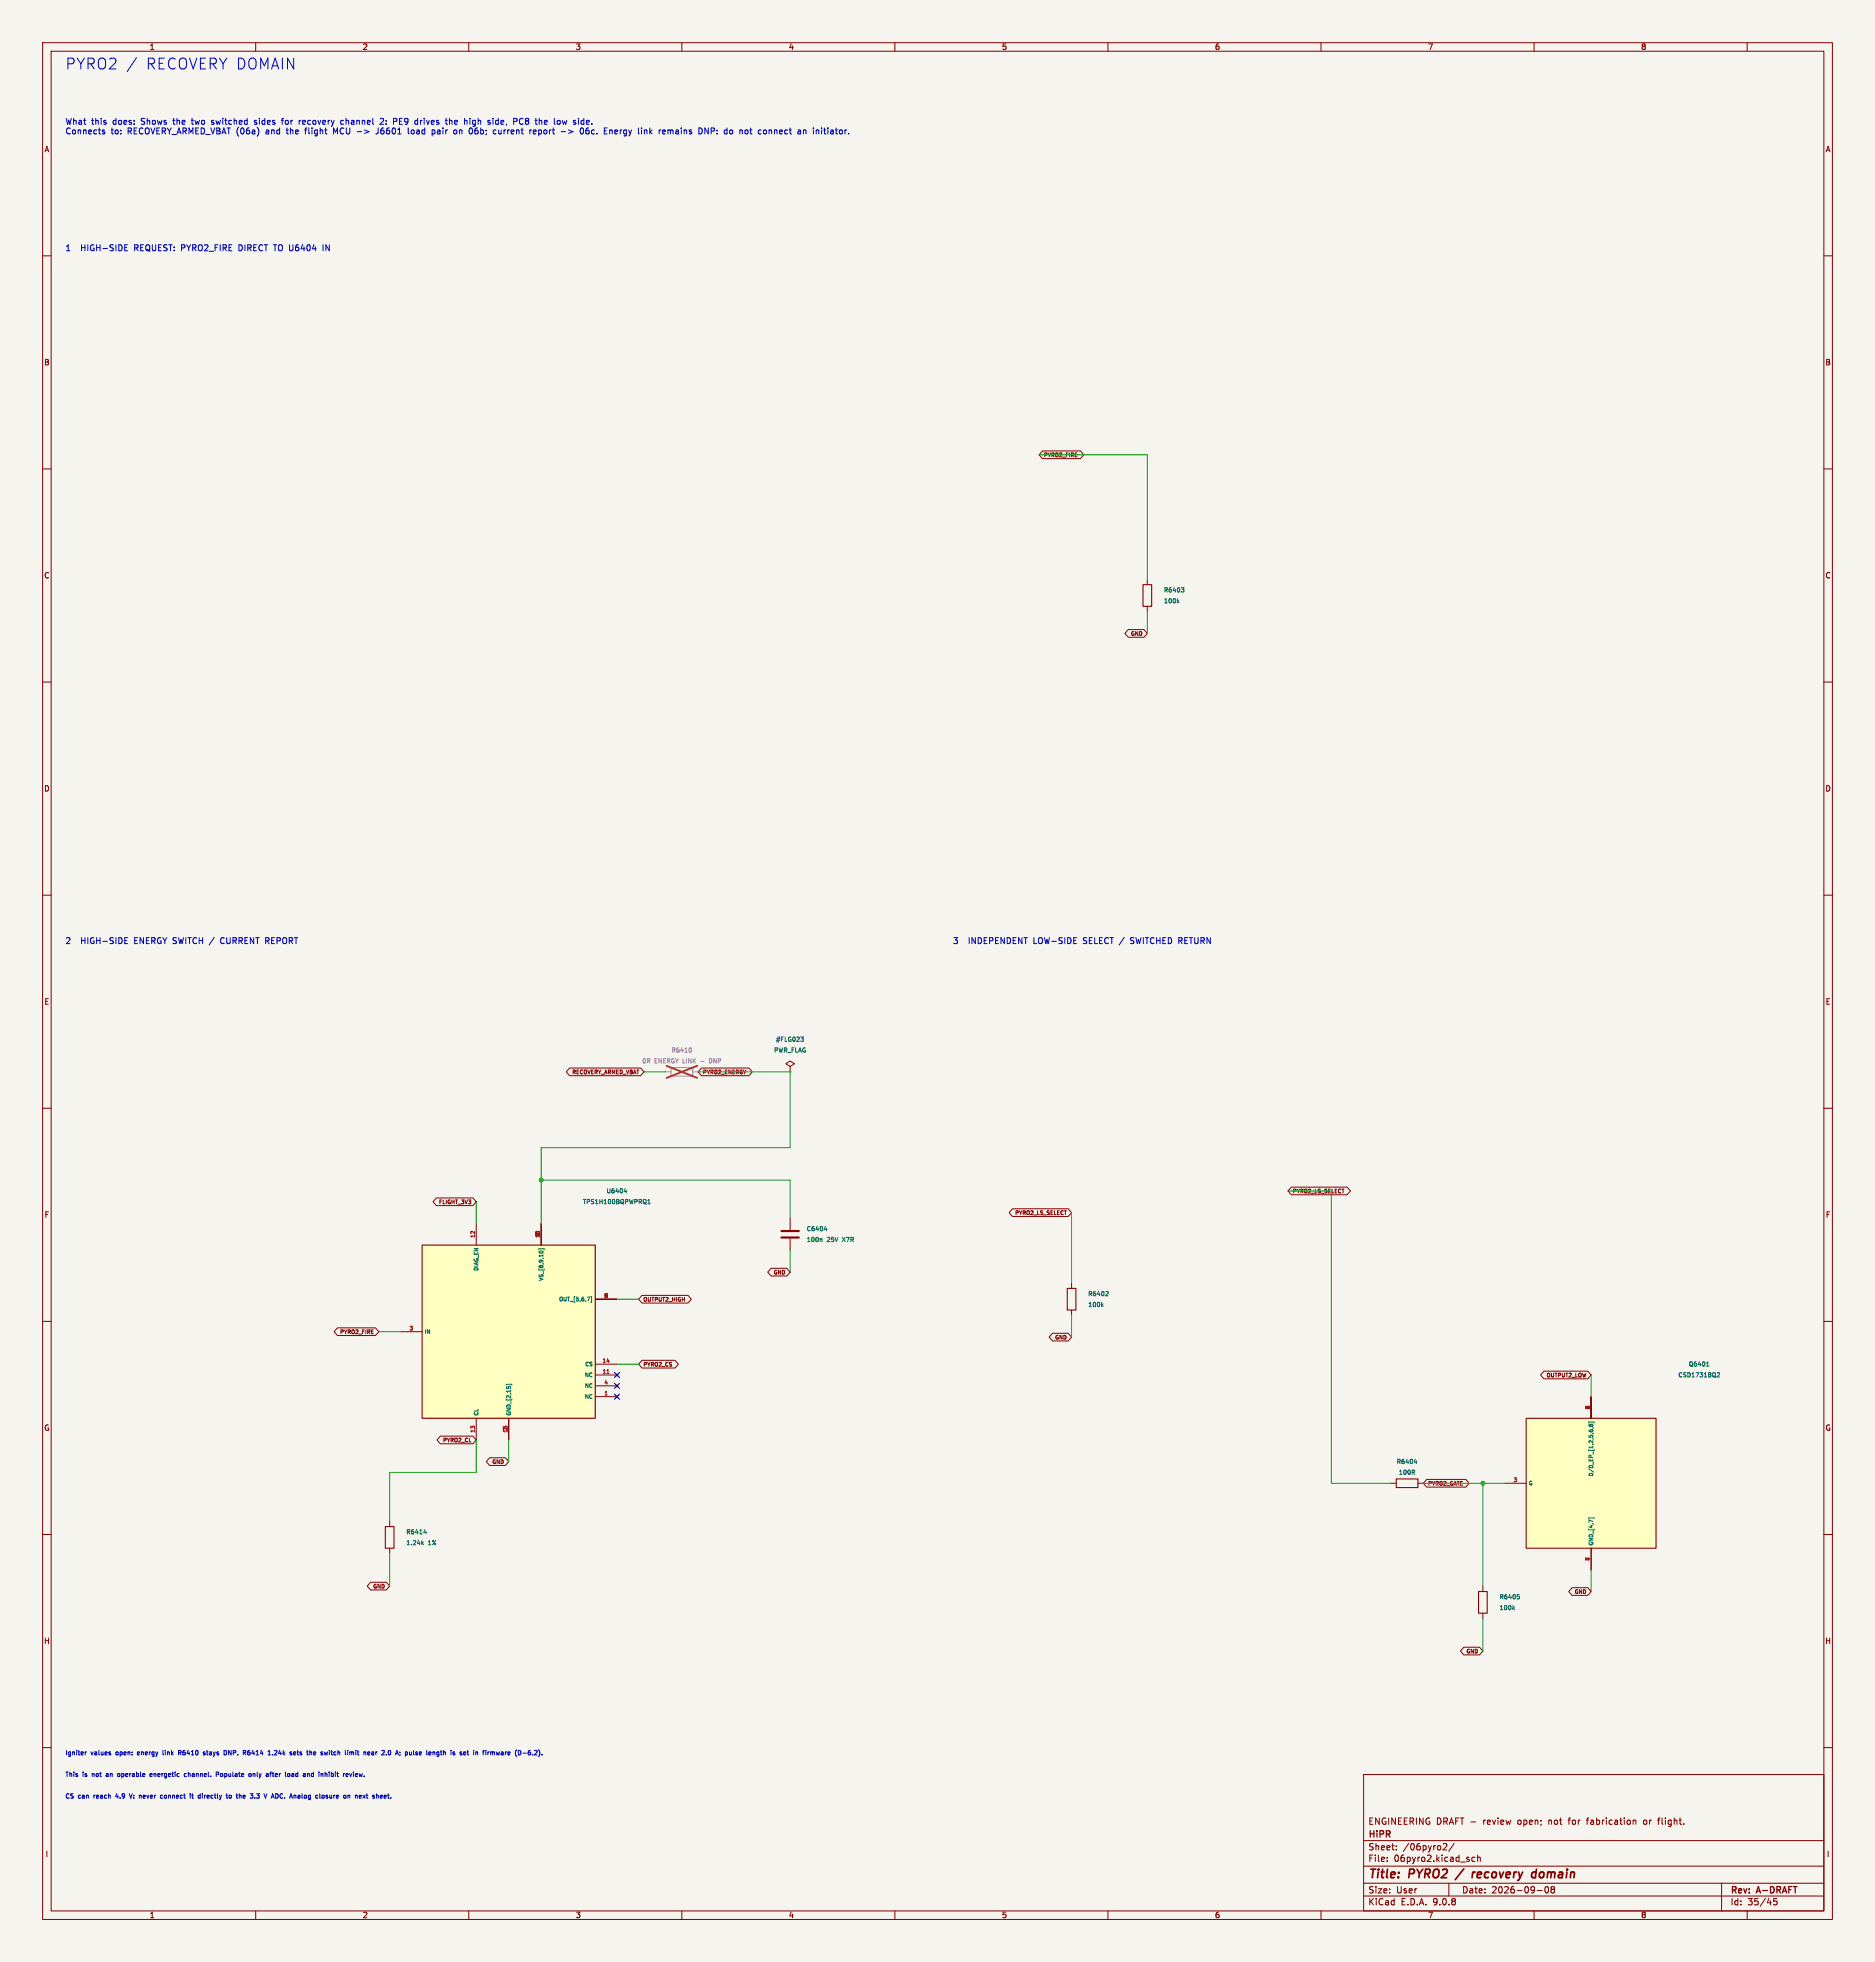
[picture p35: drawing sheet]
<svg xmlns="http://www.w3.org/2000/svg" width="440mm" height="460mm" viewBox="0 0 440 460" stroke-linecap="round" stroke-linejoin="round" font-family="sans-serif">
<defs><g id="words">
<g font-size="3.5" fill="#0000c2">
<text x="15.2" y="16.5">PYRO2 /</text>
<text x="34" y="16.5">RECOVERY DOMAIN</text>
</g>
<g font-size="2.8" fill="#840000">
<text x="321" y="441.2">Title:</text>
<text x="330.7" y="441.2">PYRO2</text>
<text x="347.1" y="441.2">recovery</text>
<text x="361.9" y="441.2">domain</text>
</g>
<g font-size="2.1" fill="#840000">
<text x="321" y="431.5">HiPR</text>
<text x="321" y="428.3">ENGINEERING DRAFT -</text>
<text x="348.2" y="428.3">review</text>
<text x="356.4" y="428.3">open;</text>
<text x="363.8" y="428.3">not</text>
<text x="368.7" y="428.3">for</text>
<text x="373.1" y="428.3">fabrication</text>
<text x="386.5" y="428.3">or</text>
<text x="390.1" y="428.3">flight.</text>
<text x="321" y="437">File:</text>
<text x="321" y="434.3">Sheet:</text>
<text x="327.1" y="437">06pyro2.kicad_sch</text>
<text x="329.2" y="434.3">/06pyro2/</text>
<text x="321" y="447.2">KiCad</text>
<text x="321" y="444.4">Size:</text>
<text x="327.7" y="444.4">User</text>
<text x="328.7" y="447.2">E.D.A.</text>
<text x="336.3" y="447.2">9.0.8</text>
<text x="343" y="444.4">Date:</text>
<text x="350" y="444.4">2026-09-08</text>
<text x="406" y="444.6">Rev:</text>
<text x="406" y="447.2">Id:</text>
<text x="410.1" y="447.2">35/45</text>
<text x="412.4" y="444.6">A-DRAFT</text>
</g>
<g font-size="1.9" fill="#0000c2">
<text x="15.2" y="29.6">What</text>
<text x="21.4" y="29.6">this</text>
<text x="26.5" y="29.6">does:</text>
<text x="33.3" y="29.6">Shows</text>
<text x="41" y="29.6">the</text>
<text x="45.5" y="29.6">two</text>
<text x="50.3" y="29.6">switched</text>
<text x="60.5" y="29.6">sides</text>
<text x="67.2" y="29.6">for</text>
<text x="71.4" y="29.6">recovery</text>
<text x="81.3" y="29.6">channel</text>
<text x="90.8" y="29.6">2:</text>
<text x="94" y="29.6">PE9</text>
<text x="99.3" y="29.6">drives</text>
<text x="106.7" y="29.6">the</text>
<text x="111.2" y="29.6">high</text>
<text x="116.9" y="29.6">side,</text>
<text x="123.1" y="29.6">PC8</text>
<text x="128.5" y="29.6">the</text>
<text x="133" y="29.6">low</text>
<text x="137.7" y="29.6">side.</text>
<text x="15.2" y="31.8">Connects</text>
<text x="26" y="31.8">to:</text>
<text x="30" y="31.8">RECOVERY_ARMED_VBAT (06a)</text>
<text x="62.7" y="31.8">and</text>
<text x="67.8" y="31.8">the</text>
<text x="72.3" y="31.8">flight</text>
<text x="79.1" y="31.8">MCU -&gt;</text>
<text x="89.5" y="31.8">J6601</text>
<text x="97.1" y="31.8">load</text>
<text x="102.9" y="31.8">pair</text>
<text x="108.2" y="31.8">on</text>
<text x="112" y="31.8">06b;</text>
<text x="117.9" y="31.8">current</text>
<text x="126.6" y="31.8">report</text>
<text x="134.1" y="31.8">-&gt;</text>
<text x="138.8" y="31.8">06c.</text>
<text x="144.6" y="31.8">Energy</text>
<text x="152.7" y="31.8">link</text>
<text x="157.8" y="31.8">remains</text>
<text x="167.3" y="31.8">DNP:</text>
<text x="173.5" y="31.8">do</text>
<text x="177.3" y="31.8">not</text>
<text x="181.8" y="31.8">connect</text>
<text x="191.3" y="31.8">an</text>
<text x="195" y="31.8">initiator.</text>
<text x="15.2" y="59.1">1</text>
<text x="19.1" y="59.1">HIGH-SIDE</text>
<text x="31.7" y="59.1">REQUEST: PYRO2_FIRE</text>
<text x="56.5" y="59.1">DIRECT TO U6404</text>
<text x="76.8" y="59.1">IN</text>
<text x="15.2" y="221.7">2</text>
<text x="19.1" y="221.7">HIGH-SIDE</text>
<text x="31.7" y="221.7">ENERGY SWITCH /</text>
<text x="52.4" y="221.7">CURRENT REPORT</text>
<text x="223.5" y="221.7">3</text>
<text x="227.3" y="221.7">INDEPENDENT</text>
<text x="242.7" y="221.7">LOW-SIDE</text>
<text x="254.6" y="221.7">SELECT /</text>
<text x="266" y="221.7">SWITCHED RETURN</text>
</g>
<g font-size="1.8" fill="#840000">
<text x="35" y="11.9">1</text>
<text x="85" y="11.9">2</text>
<text x="135" y="11.9">3</text>
<text x="185" y="11.9">4</text>
<text x="235" y="11.9">5</text>
<text x="285" y="11.9">6</text>
<text x="335" y="11.9">7</text>
<text x="385" y="11.9">8</text>
<text x="10.3" y="35.9">A</text>
<text x="428.3" y="35.9">A</text>
<text x="10.3" y="85.9">B</text>
<text x="428.3" y="85.9">B</text>
<text x="10.3" y="135.9">C</text>
<text x="428.3" y="135.9">C</text>
<text x="10.3" y="185.9">D</text>
<text x="428.3" y="185.9">D</text>
<text x="10.3" y="235.9">E</text>
<text x="428.3" y="235.9">E</text>
<text x="10.3" y="285.9">F</text>
<text x="428.3" y="285.9">F</text>
<text x="10.3" y="335.9">G</text>
<text x="428.3" y="335.9">G</text>
<text x="10.2" y="385.9">H</text>
<text x="428.2" y="385.9">H</text>
<text x="10.6" y="435.9">I</text>
<text x="428.6" y="435.9">I</text>
<text x="35" y="450.2">1</text>
<text x="85" y="450.2">2</text>
<text x="135" y="450.2">3</text>
<text x="185" y="450.2">4</text>
<text x="235" y="450.2">5</text>
<text x="285" y="450.2">6</text>
<text x="335" y="450.2">7</text>
<text x="385" y="450.2">8</text>
</g>
<g font-size="1.5" fill="#0000c2">
<text x="15.2" y="412">Igniter</text>
<text x="21.3" y="412">values</text>
<text x="27.4" y="412">open:</text>
<text x="32.7" y="412">energy</text>
<text x="38.9" y="412">link</text>
<text x="42.8" y="412">R6410</text>
<text x="48.9" y="412">stays</text>
<text x="54" y="412">DNP.</text>
<text x="58.7" y="412">R6414</text>
<text x="64.8" y="412">1.24k</text>
<text x="70.2" y="412">sets</text>
<text x="74.5" y="412">the</text>
<text x="78" y="412">switch</text>
<text x="83.9" y="412">limit</text>
<text x="88.5" y="412">near</text>
<text x="93" y="412">2.0</text>
<text x="96.5" y="412">A;</text>
<text x="99" y="412">pulse</text>
<text x="104.2" y="412">length</text>
<text x="110.2" y="412">is</text>
<text x="112.6" y="412">set</text>
<text x="116" y="412">in</text>
<text x="118.5" y="412">firmware</text>
<text x="126.3" y="412">(D-6.2).</text>
<text x="15.2" y="417.1">This</text>
<text x="19.4" y="417.1">is</text>
<text x="21.8" y="417.1">not</text>
<text x="25.3" y="417.1">an</text>
<text x="28.3" y="417.1">operable</text>
<text x="36.1" y="417.1">energetic</text>
<text x="44.4" y="417.1">channel.</text>
<text x="52.1" y="417.1">Populate</text>
<text x="60.1" y="417.1">only</text>
<text x="64.4" y="417.1">after</text>
<text x="69.1" y="417.1">load</text>
<text x="73.6" y="417.1">and</text>
<text x="77.5" y="417.1">inhibit</text>
<text x="83.5" y="417.1">review.</text>
<text x="15.2" y="422.2">CS</text>
<text x="18.3" y="422.2">can</text>
<text x="22.2" y="422.2">reach</text>
<text x="27.6" y="422.2">4.9</text>
<text x="31.1" y="422.2">V:</text>
<text x="33.6" y="422.2">never</text>
<text x="38.8" y="422.2">connect</text>
<text x="46" y="422.2">it</text>
<text x="48.2" y="422.2">directly</text>
<text x="55.1" y="422.2">to</text>
<text x="57.7" y="422.2">the</text>
<text x="61.2" y="422.2">3.3</text>
<text x="64.7" y="422.2">V ADC.</text>
<text x="71.2" y="422.2">Analog</text>
<text x="77.5" y="422.2">closure</text>
<text x="84.3" y="422.2">on</text>
<text x="87.2" y="422.2">next</text>
<text x="91.6" y="422.2">sheet.</text>
</g>
<g font-size="1.4" fill="#006464">
<text x="273" y="141.7">100k</text>
<text x="273" y="139.2">R6403</text>
<text x="182" y="244.6">#FLG023</text>
<text x="181.5" y="247.1">PWR_FLAG</text>
<text x="142.2" y="280.2">U6404</text>
<text x="136.6" y="282.7">TPS1H100BQPWPRQ1</text>
<text x="189.2" y="291.6">100n</text>
<text x="189.2" y="289">C6404</text>
<text x="194" y="291.6">25V</text>
<text x="197.9" y="291.6">X7R</text>
<text x="255.2" y="304.3">R6402</text>
<text x="255.2" y="306.8">100k</text>
<text x="393.7" y="323.3">CSD17318Q2</text>
<text x="396.2" y="320.8">Q6401</text>
<text x="327.6" y="343.7">R6404</text>
<text x="328.1" y="346.2">100R</text>
<text x="95.2" y="362.7">1.24k</text>
<text x="95.2" y="360.2">R6414</text>
<text x="100.4" y="362.7">1%</text>
<text x="351.8" y="377.9">100k</text>
<text x="351.8" y="375.4">R6405</text>
</g>
<g font-size="1.4" fill="#939391">
<text x="150.6" y="249.7">0R</text>
<text x="153.6" y="249.7">ENERGY LINK</text>
<text x="157.4" y="247.1">R6410</text>
<text x="164.8" y="249.7">-</text>
<text x="167.1" y="249.7">DNP</text>
</g>
<g font-size="1.3" fill="#840000">
<text x="244.9" y="107.4">PYRO2_FIRE</text>
<text x="265.2" y="149.4">GND</text>
<text x="134.1" y="252.2">RECOVERY_ARMED_VBAT</text>
<text x="164.8" y="252.2">PYRO2_ENERGY</text>
<text x="303.3" y="280.2">PYRO2_LS_SELECT</text>
<text x="102.8" y="282.7">FLIGHT_3V3</text>
<text x="238" y="285.2">PYRO2_LS_SELECT</text>
<text x="181.4" y="299.2">GND</text>
<text x="150.9" y="305.6">OUTPUT2_HIGH</text>
<text x="79.6" y="313.2">PYRO2_FIRE</text>
<text x="247.4" y="314.5">GND</text>
<text x="150.9" y="320.8">PYRO2_CS</text>
<text x="362.7" y="323.3">OUTPUT2_LOW</text>
<text x="103.8" y="338.6">PYRO2_CL</text>
<text x="115.3" y="343.7">GND</text>
<text x="335" y="348.7">PYRO2_GATE</text>
<text x="87.4" y="372.9">GND</text>
<text x="369.3" y="374.1">GND</text>
<text x="343.9" y="388.1">GND</text>
</g>
<g font-size="1.3" fill="#a90000">
<text x="111.5" y="290.6" transform="rotate(-90 111.5 290.6)">12</text>
<text x="126.7" y="290.6" transform="rotate(-90 126.7 290.6)">10</text>
<text x="126.7" y="290.1" transform="rotate(-90 126.7 290.1)">9</text>
<text x="141.7" y="304.6">7</text>
<text x="96" y="312.2">3</text>
<text x="141.2" y="319.8">14</text>
<text x="141.2" y="322.3">11</text>
<text x="141.7" y="324.9">4</text>
<text x="141.7" y="327.4">1</text>
<text x="119.1" y="335.9" transform="rotate(-90 119.1 335.9)">2</text>
<text x="373.1" y="330.8" transform="rotate(-90 373.1 330.8)">1</text>
<text x="111.5" y="336.3" transform="rotate(-90 111.5 336.3)">13</text>
<text x="119.1" y="336.3" transform="rotate(-90 119.1 336.3)">15</text>
<text x="355" y="347.7">3</text>
<text x="373.1" y="366.3" transform="rotate(-90 373.1 366.3)">7</text>
</g>
<g font-size="1.3" fill="#006464">
<text x="112.4" y="298.3" transform="rotate(-90 112.4 298.3)">DIAG_EN</text>
<text x="127.7" y="300.7" transform="rotate(-90 127.7 300.7)">VS_[8,9,10]</text>
<text x="131" y="305.5">OUT_[5,6,7]</text>
<text x="99.6" y="313.1">IN</text>
<text x="137.1" y="323.3">NC</text>
<text x="137.2" y="320.7">CS</text>
<text x="137.1" y="325.8">NC</text>
<text x="137.1" y="328.4">NC</text>
<text x="112.4" y="332.3" transform="rotate(-90 112.4 332.3)">CL</text>
<text x="120.1" y="332.3" transform="rotate(-90 120.1 332.3)">GND_[2,15]</text>
<text x="374.1" y="346.6" transform="rotate(-90 374.1 346.6)">D/D_EP_[1,2,5,6,8]</text>
<text x="358.6" y="348.7">G</text>
<text x="374.1" y="362.7" transform="rotate(-90 374.1 362.7)">GND_[4,7]</text>
</g>
</g></defs>
<path d="M0 0h440v460.3h-440z" fill="#f5f4ef" stroke="#f5f4ef" stroke-width=".23"/>
<g fill="none" stroke="#840000" stroke-width=".23">
<path d="M10 10h420v440.3h-420zM12 12h416v436.3h-416zM60 10v2M110 10v2M160 10v2M210 10v2M260 10v2M310 10v2M360 10v2M410 10v2M10 60h2M428 60h2"/>
<path d="M10 110h2M428 110h2M10 160h2M428 160h2M10 210h2M428 210h2M10 260h2M428 260h2M10 310h2M428 310h2M10 360h2M428 360h2"/>
<path d="M10 410h2M320 416.3h108v32h-108zM428 410h2M320 437.8h108M320 431.8h108M325.5 436.6v.1M325.5 435.8v.1M327.7 433.9v.1M327.7 433.1v.1M338.7 432.7l.5-.2 .3 .5-.9 1h.9M341.2 432.5l-1.2 1.9M346.1 435.8l-.4-.1-.3 .3 .1 .7h.6"/>
<path d="M346.7 435.9l.6-.1 .1 .9M346.7 435.2v1.5M372.2 427h.6M383.3 427.1h.5l.1 .9M386 427l-.3 .3v.4l.3 .3M389 427h.5M389.5 426.5l-.3 .2v1.3M60 448.3v2M110 448.3v2M160 448.3v2M210 448.3v2M260 448.3v2"/>
<path d="M310 448.3v2M320 444.8h108M320 441.8h108M340 441.8v3M360 448.3v2M360.7 443.6h1.2M362.7 442.8l.2-.2a.8 .8 0 0 1 .5 .8 .8 .8 0 0 1-.5 .7l-.4-.5zM364.2 443.3l-.2-.3 .2-.4 .5 .1 .1 .2-.3 .4M364.2 443.3l-.2 .3v.4l.2 .1h.5l.1-.3-.1-.4-.2-.1M364.2 443.3h.3M404 441.8v6.5M410 448.3v2"/>
<path d="M417 445.4h-.8v.7l.2-.1 .5 .1 .1 .2v.5l-.3 .1-.5-.1"/>
</g>
<path d="M343.5 438.4l-2 2.6M345.6 439.2l-.2 1.3M346.2 439.2l-.4 .1-.2 .3M359.9 439.2l.6 .1M360.5 438.5l-.2 2M360.3 440.4l-.6 .1" fill="none" stroke="#840000" stroke-width=".4"/>
<path d="M358.1 332.8h30.5v30.4h-30.5z" fill="#ffffc2"/>
<path d="M268.2 137.2h2.1v5.1h-2.1zM250.4 302.3h2.1v5.1h-2.1zM358.1 332.8h30.5v30.4h-30.5zM327.7 347h5v2h-5zM347 373.4h2v5.1h-2z" fill="none" stroke="#840000" stroke-width=".25"/>
<g fill="none" stroke="#840000" stroke-width=".23">
<path d="M269.2 135.9v1.3M269.2 142.3v1.2M185.4 250.2l1-.6-1-.7-1 .7 1 .6v1.3M185.4 251.5h.1M185.4 285.8v2.8M185.4 290.6v2.8M251.5 301v1.3M251.5 307.4v1.2M373.4 327.7v5.1M326.4 348h1.3M332.7 348h1.3M353.1 348h5"/>
<path d="M348 372.1v1.3M348 378.5v1.2M373.4 363.2v5.1"/>
</g>
<g fill="none" stroke="#006464" stroke-width=".23">
<path d="M277.2 137.9h.6l-.3 .4 .3 .1v.3l-.5 .2M276.4 141.1l.3 .4M276.7 140.8l-.4 .4M187.9 243.3h.6l-.3 .4 .3 .1v.3l-.4 .2M192.6 290.6l.3 .2v.5M193.4 288.4h.7M193.9 288.1v.7M258.6 306.2l.3 .4M258.9 305.9l-.4 .4M259.6 303h.4l.1 .3-.7 .7h.7M400.6 319.7l.2-.2v1M372.8 333.8v-.2h1.3v.2"/>
<path d="M373.3 334.3l-.2-.2-.2 .2 .2 .4 .2-.2M373.3 334.3l.1-.2 .4 .2-.2 .4-.3-.2M373.3 334.3v.2M373.7 335h.1M373.8 335l.1 .1M400.5 320.5h.6M402.9 322.1l.4-.1 .2 .3-.6 .8h.6M331.6 345.4l.4 .5M331.9 343h.6M331.9 345v.3M332.4 342.7v.7M372.8 356.3v-.2h1.3v.2"/>
<path d="M355.1 377.3l.3 .4M355.4 377l-.4 .4M356 374.1h.5M356.1 374.5l.5 .2-.1 .3-.4 .1"/>
</g>
<path d="M157.5 250.5h5.1v2h-5.1z" fill="none" stroke="#9c9b98" stroke-width=".25"/>
<path d="M156.2 251.5h1.3M162.6 251.5h1.2" fill="none" stroke="#9c9b98" stroke-width=".23"/>
<path d="M162 245.8a.64 .64 0 0 1 0 1.1M166.9 248.4h-.4v1h.4" fill="none" stroke="#939391" stroke-width=".23"/>
<path d="M156.4 250.1l7.2 2.8M163.6 250.1l-7.2 2.8" fill="none" stroke="#e12e31" stroke-width=".46"/>
<path d="M183.4 288.8h4.1M183.4 290.3h4.1" fill="none" stroke="#840000" stroke-width=".51"/>
<path d="M99.1 292.1h40.6v40.7h-40.6z" fill="#ffffc2"/>
<path d="M99.1 292.1h40.6v40.7h-40.6zM90.4 358.2h2.1v5h-2.1z" fill="none" stroke="#840000" stroke-width=".25"/>
<g fill="none" stroke="#840000" stroke-width=".23">
<path d="M244.6 105.8h8.9l.8 .9-.8 .9h-8.9l-.8-.9zM264.8 147.7h3.7l.7 .9-.7 .9h-3.7l-.8-.9zM133.7 250.6h16.6l.8 .9-.8 .9h-16.6l-.8-.9zM164.6 250.6h11.2l.8 .9-.8 .9h-11.2l-.8-.9zM303 278.5h13.1l.8 .9-.8 .9h-13.1l-.7-.9zM102.4 281.1h8.6l.8 .9-.8 .9h-8.6l-.8-.9zM111.8 287v5.1M127 287v5.1M180.9 297.6h3.7l.8 .9-.8 .9h-3.7l-.7-.9zM237.6 283.6h13.1l.8 .9-.8 .9h-13.1l-.8-.9zM79.2 311.5h8.9l.8 .9-.8 .9h-8.9l-.8-.9zM94 312.4h5.1"/>
<path d="M139.7 304.8h5.1M150.6 319.2h7.8l.8 .9-.8 .9h-7.8l-.7-.9zM150.6 303.9h10.9l.7 .9-.7 .9h-10.9l-.7-.9zM247 312.8h3.7l.8 .9-.8 .9h-3.7l-.8-.9zM103.3 336.9h7.7l.8 .9-.8 .9h-7.7l-.7-.9zM111.8 332.8v5M119.4 332.8v5M139.7 320.1h5.1M139.7 322.6h5.1M139.7 325.1h5.1M139.7 327.7h5.1M144.4 322.2l.8 .8"/>
<path d="M144.4 324.8l.8 .7M144.4 327.3l.8 .8M145.2 322.2l-.8 .8M145.2 324.8l-.8 .7M145.2 327.3l-.8 .8M362.3 321.7h10.3l.8 .9-.8 .9h-10.3l-.8-.9zM91.4 356.9v1.3M114.9 342h3.7l.8 .9-.8 .9h-3.7l-.8-.9zM334.8 347.1h9.2l.8 .9-.8 .9h-9.2l-.8-.9zM87 371.2h3.7l.7 .9-.7 .9h-3.7l-.8-.9zM91.4 363.2v1.3M368.9 372.5h3.7l.8 .9-.8 .9h-3.7l-.8-.9z"/>
<path d="M343.5 386.5h3.7l.8 .9-.8 .9h-3.7l-.8-.9z"/>
</g>
<g fill="none" stroke="#006464" stroke-width=".23">
<path d="M146.5 279.5h.6M147 279.2v.7M126.4 293.2v-.2h1.3v.2M126.5 293.8a.48 .48 0 0 1 .5-.3 .48 .48 0 0 1 .4 .3M152 282.4h.6M152 281.7l.3-.3v1M137.8 304.3h.6l-.4 .9M138.6 304.2h.2v1.3h-.2M118.8 325v-.2h1.3v.2M99.5 359.6h.6M99.9 359.2v.7M99.1 362l.3 .4"/>
<path d="M99.4 361.8l-.4 .3"/>
</g>
<path d="M142.4 322.2h.5" fill="none" stroke="#a90000" stroke-width=".23"/>
<g fill="none" stroke="#009600" stroke-width=".23">
<path d="M243.8 106.7h25.4v29.2M269.2 143.5v5.1M151.1 251.5h5.1M163.8 251.5h21.6v17.8h-58.4v17.7M127 276.9h58.4v8.9M302.3 279.4h10.1v68.6h14M111.8 282v5M185.4 293.4v5.1M251.5 284.5v16.5M88.9 312.4h5.1M144.8 304.8h5.1M251.5 308.6v5.1"/>
<path d="M111.8 337.8v7.7h-20.4v11.4M119.4 337.8v5.1M144.8 320.1h5.1M373.4 322.6v5.1M334 348h19.1M348 348v24.1M91.4 364.5v7.6M348 379.7v7.7M373.4 368.3v5.1"/>
</g>
<path d="M144.2 322l1.2 1.2M144.2 324.5l1.2 1.2M144.2 327.1l1.2 1.2M145.4 322l-1.2 1.2M145.4 324.5l-1.2 1.2M145.4 327.1l-1.2 1.2" fill="none" stroke="#000084" stroke-width=".23"/>
<g fill="none" stroke="#0000c2" stroke-width=".23">
<path d="M32 13.5l-2.1 3.3M24.1 30.9l.4 .1 .1 .2-.2 .2h-.4M24.1 30.6h.4M49.6 29.1l.1 .1M49.8 28.2l-.2 .2 .2 .3M59.7 29.1l.4 .1M60.1 28.2l-.4 .2v.2l.4 .1M66 28.2h.5M66.5 27.8l-.3 .2v1.2M70.2 28.2v1M70.6 28.2l-.4 .3M78.7 31l-.4-1v1.4"/>
<path d="M80.6 28.3l-.4-.1-.3 .3 .2 .6h.5M88.7 30v1.2l-.5 .2M89.2 27.9l.5-.1 .3 .4-.9 1h.9M92.9 27.8l.2 .2-.2 .5M95.8 30v1.2l.2 .2M96.6 30.6l-.1 .2 .1 .6M101.4 30.6l.4-.1 .3 .3-.2 .6h-.5M101.4 30.5v1.4M105.5 28.4l.4-.2 .2 .2M105.5 27.8v1.4M106.7 30.5l.5 .3-.1 .5-.4 .1M110.2 30.2l.2-.2 .3 .2"/>
<path d="M110.3 27.8v.1M110.3 28.2v1M115.7 27.8v.1M115.7 28.2v1M116.3 30.5l.1 .1M116.3 28.4v.6M116.4 31.4h-.1M117 30.5v.7l.4 .2M122.7 27.8a.65 .65 0 0 0-.8 .7 .65 .65 0 0 0 .8 .6M124.7 30.5l-.2 .1M125.1 31l.7-.2-.1-.2-.4-.1-.2 .2 .1 .7h.5M127.9 28.2l-.2 .2v.6l.2 .2"/>
<path d="M128.4 28.6l-.7 .1M131.7 30.9h1M131.9 28.2l.3 1 .3-.7M133.4 30.5l1.1 .4-1.1 .4M136.3 30.2l-.1 .1M136.5 30a.75 .75 0 0 1 .5 .7 .75 .75 0 0 1-.5 .7h-.2M136.5 29.1h.5M136.5 28.3h.5M137 27.8v1.4M137.7 30.2l-.2 1 .2 .2 .5-.1M138.2 30.7l-.5-.1-.2 .2M143.1 30.6h.5l.1 .8"/>
<path d="M143.1 30.5v.9M151.3 30.6h.4l.1 .8M156.7 30.5v.9M157.3 30.6h-.6M166.2 30v1.4l-.8-1.4v1.4M175.9 30.5h.6M176.2 31.4h.3M180.5 30.6h.5l.1 .8M190.9 30v.2M192.8 30v.2M193.5 30v1.2M194.3 30v.2"/>
<path d="M194.3 30.5v.9M29.3 58.1h.4M29.3 58.8h.6M29.3 57.4h.6M75.8 57.4v1.4M29.3 220h.6M29.3 220.7h.4M29.3 221.4h.6M51.9 220.2l-.2 .4 .2 .6M265.3 221.3l.2 .1M265.4 220.1l-.1 .2 .1 .3M20 411v.7"/>
<path d="M20.3 411l-.3 .2M27.9 416.1l-.3 .2v.4l.3 .1M35.7 416.3l-.2-.2-.3 .2v.5h.4M35.7 416.4l-.5 .1M38.2 410.7v.9l.2 .1M42.1 411.2l.4 .5M42.4 410.8l-.5-.1v1M42.4 411.1l-.5 .1M43.7 416.2l-.3-.1-.2 .2 .1 .5h.4M48.1 411.1l-.4 .1 .4 .2v.3h-.4M50.7 416.3h.5l.1-.4-.6-.1v1M52.6 410.7a.53 .53 0 0 1 .6 .5 .53 .53 0 0 1-.6 .5"/>
<path d="M58.4 410.7l-.3 .2v.6l.4 .2M58.4 416.2h.5l-.1 .6-.4-.1zM58.5 411.1l-.4 .2M59.4 416.1v.7M59.7 416.1l-.3 .1M62.9 411.7h.6M63.3 416.1h.4M63.7 415.8l-.3 .1v.9M63.9 416.1h.4M63.9 411.6v.1M64.5 410.7l-.1 .1M64.9 411.1l-.6 .6h.7"/>
<path d="M67.7 416.1l.3 .2v.4l-.3 .1M68.8 416.1l-.3 .1M68.8 416.4l-.4 .2 .1 .2h.3M68.9 411.2l.1-.2 .4 .2-.5 .2M68.9 411.6l.4 .1M69.7 411h.4M72.3 416.1l.3 .2v.5M73.1 416.2v.6M74 411.1l-.4 .1v.5h.4M74.1 411.3l-.5 .1M76.3 416.2h.4v.6M77.3 410.7v.1"/>
<path d="M77.3 411v.7M82 416.1l.3 .7 .2-.7M82.4 411l.1 .2M82.5 411.2l.4-.1 .1 .6M82.5 411.2v.5M82.9 415.8v.1M82.9 416.1v.7M83.5 410.7v.1M87.2 411.1h.4l.1 .6M87.7 411.3l-.5 .2 .1 .2h.4M89.6 410.7h.5M91.2 410.7h.3"/>
<path d="M95.4 411l.2 .2-.2 .5M98.7 411l-.3 .2v.5h.3M98.9 411.3l-.5 .1M102.9 411l.1 .1M103 411l-.1 1M103 411.7h-.1M103.3 411h.4M103.5 410.7v.9l.2 .1M108.8 411.4l.5-.1-.1-.2-.4 .1v.5h.4M109.6 411h.4M109.7 410.7l.1 1M111.7 411.1h.3l.1 .6"/>
<path d="M115.1 411.1l.3-.1 .2 .2M115.1 411v.7M117.6 411.1h.4M118 411.3l-.4 .2v.2h.4M124.5 411.2v.4M125 411.6v.1M125.9 410.7l-.5 .1M126 411.1l-.6 .6h.6M30.3 420.8l.4 1.1M32.8 421.2l.3 .1v.6M37.7 421.2h.4M37.7 421.8h.4"/>
<path d="M44.6 420.8v.1M44.6 421.2v.7M45 421.2h.4M45.1 420.8v.9l.3 .2M47.5 420.8v.1M47.5 421.2v.7M53 421.2h.4M53.2 421.8l.2 .1M53.8 421.3h.4v.5h-.4zM57.2 421.2l-.2 .1 .2 .6M57.5 421.4l-.5 .1M60.2 421.8h.5"/>
<path d="M60.2 420.8h.6l-.3 .4 .2 .1M63.6 421.9l.4-1.1 .3 1.1M63.7 421.6h.5M76.9 421.2l-.4 .1 .4 .3v.2h-.4M83.4 421.3l.3-.1 .1 .1M83.4 421.2v.7M85.9 421.2h.4M86.1 420.8v.9M86.2 421.9h.1M90.3 421.2h.3v.2l-.5 .1M90.6 421.8l-.3 .1M90.9 421.2h.4"/>
<path d="M91.1 420.8v1"/>
</g>
<g fill="#009600" stroke="#009600" stroke-width=".23">
<circle cx="127" cy="276.9" r=".46"/>
<circle cx="348" cy="348" r=".46"/>
</g>
<use href="#words"/>
</svg>
